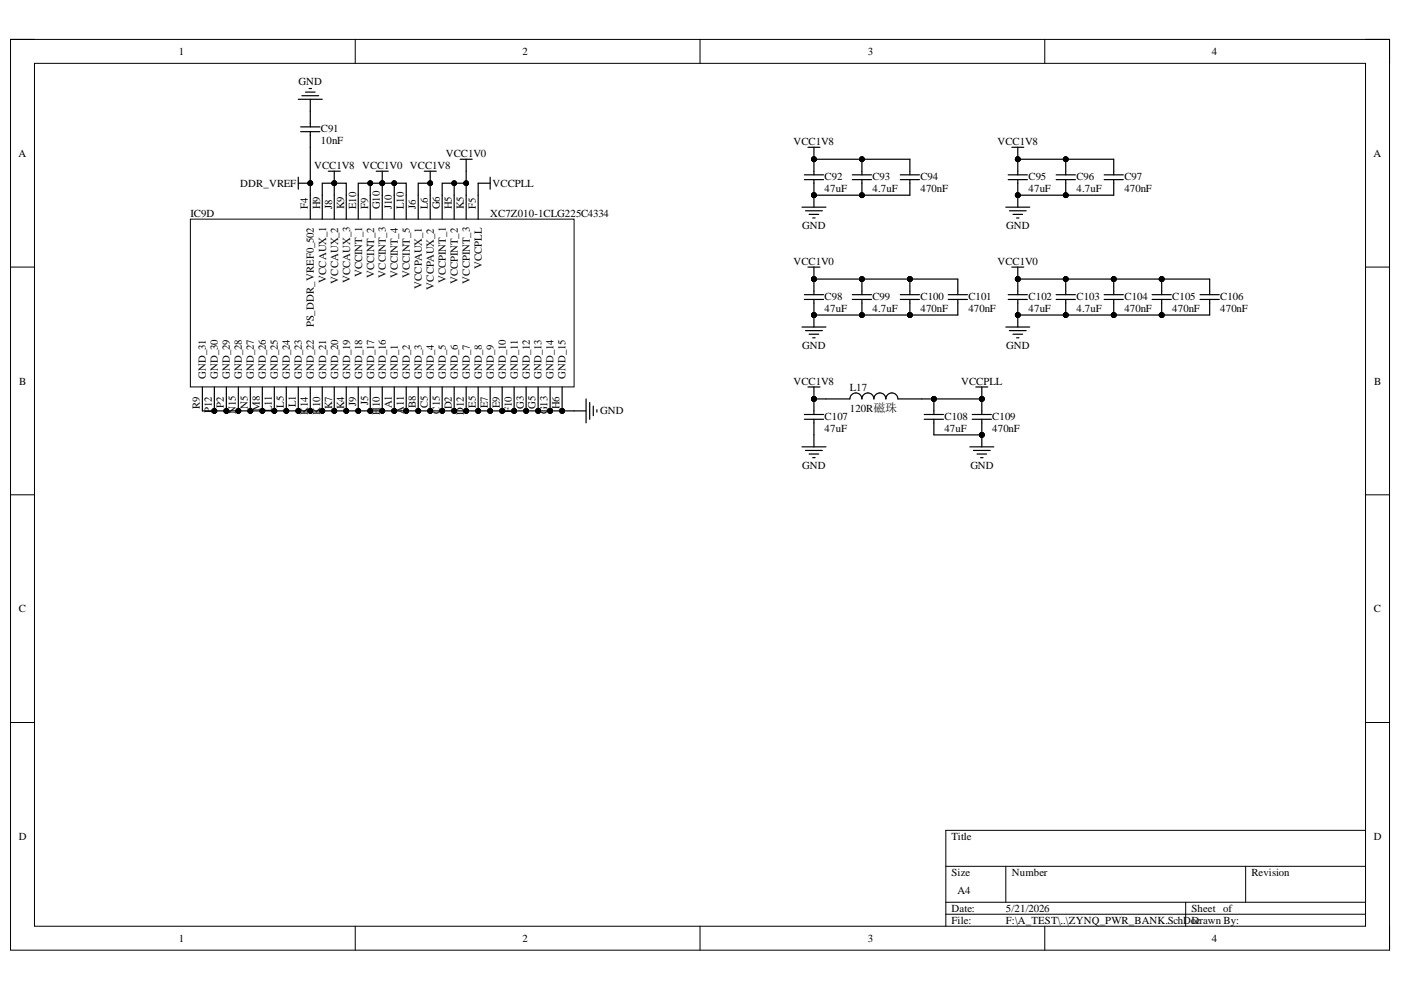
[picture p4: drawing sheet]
<svg xmlns="http://www.w3.org/2000/svg" width="297mm" height="210mm" viewBox="0 0 297 210" stroke-linecap="round" stroke-linejoin="round" font-family="sans-serif">
<defs><g id="words">
<g font-size="2.3">
<text x="37.9" y="11.7">1</text>
<text x="110.8" y="11.7">2</text>
<text x="184" y="11.7">3</text>
<text x="256.9" y="11.7">4</text>
<text x="63.3" y="18">GND</text>
<text x="68" y="27.9">C91</text>
<text x="3.9" y="33.3">A</text>
<text x="66.6" y="35.9">VCC1V8 VCC1V0 VCC1V8</text>
<text x="68" y="30.5">10nF</text>
<text x="94.5" y="33.3">VCC1V0</text>
<text x="168.2" y="30.8">VCC1V8</text>
<text x="211.5" y="30.8">VCC1V8</text>
<text x="291.2" y="33.3">A</text>
<text x="50.9" y="39.7">DDR_VREF</text>
<text x="104.4" y="39.7">VCCPLL</text>
<text x="174.8" y="40.7">47uF</text>
<text x="174.8" y="38.1">C92</text>
<text x="185" y="40.7">4.7uF</text>
<text x="185" y="38.1">C93</text>
<text x="195.2" y="40.7">470nF</text>
<text x="195.2" y="38.1">C94</text>
<text x="218.1" y="40.7">47uF</text>
<text x="218.1" y="38.1">C95</text>
<text x="228.2" y="40.7">4.7uF</text>
<text x="228.2" y="38.1">C96</text>
<text x="238.4" y="40.7">470nF</text>
<text x="238.4" y="38.1">C97</text>
<text x="40.4" y="46">IC9D</text>
<text x="65.2" y="44.4" transform="rotate(-90 65.2 44.4)">F4</text>
<text x="67.9" y="44.4" transform="rotate(-90 67.9 44.4)">H9</text>
<text x="70.4" y="44.4" transform="rotate(-90 70.4 44.4)">J8</text>
<text x="72.9" y="44.4" transform="rotate(-90 72.9 44.4)">K9</text>
<text x="75.5" y="44.4" transform="rotate(-90 75.5 44.4)">E10</text>
<text x="78" y="44.4" transform="rotate(-90 78 44.4)">F9</text>
<text x="80.6" y="44.4" transform="rotate(-90 80.6 44.4)">G10</text>
<text x="83.1" y="44.4" transform="rotate(-90 83.1 44.4)">J10</text>
<text x="85.6" y="44.4" transform="rotate(-90 85.6 44.4)">L10</text>
<text x="88.2" y="44.4" transform="rotate(-90 88.2 44.4)">J6</text>
<text x="90.7" y="44.4" transform="rotate(-90 90.7 44.4)">L6</text>
<text x="93.3" y="44.4" transform="rotate(-90 93.3 44.4)">G6</text>
<text x="95.8" y="44.4" transform="rotate(-90 95.8 44.4)">H5</text>
<text x="98.3" y="44.4" transform="rotate(-90 98.3 44.4)">K5</text>
<text x="100.9" y="44.4" transform="rotate(-90 100.9 44.4)">F5</text>
<text x="103.9" y="46">XC7Z010-1CLG225C4334</text>
<text x="170.1" y="48.5">GND</text>
<text x="213.3" y="48.5">GND</text>
<text x="69.1" y="60" transform="rotate(-90 69.1 60)">VCCAUX_1</text>
<text x="76.8" y="58.8" transform="rotate(-90 76.8 58.8)">VCCINT_1</text>
<text x="79.3" y="58.9" transform="rotate(-90 79.3 58.9)">VCCINT_2</text>
<text x="81.8" y="58.9" transform="rotate(-90 81.8 58.9)">VCCINT_3</text>
<text x="84.4" y="59" transform="rotate(-90 84.4 59)">VCCINT_4</text>
<text x="86.9" y="58.9" transform="rotate(-90 86.9 58.9)">VCCINT_5</text>
<text x="102.1" y="57" transform="rotate(-90 102.1 57)">VCCPLL</text>
<text x="168.2" y="56.2">VCC1V0</text>
<text x="211.5" y="56.2">VCC1V0</text>
<text x="71.7" y="60.1" transform="rotate(-90 71.7 60.1)">VCCAUX_2</text>
<text x="74.2" y="60" transform="rotate(-90 74.2 60)">VCCAUX_3</text>
<text x="89.5" y="61.2" transform="rotate(-90 89.5 61.2)">VCCPAUX_1</text>
<text x="92" y="61.4" transform="rotate(-90 92 61.4)">VCCPAUX_2</text>
<text x="94.5" y="60" transform="rotate(-90 94.5 60)">VCCPINT_1</text>
<text x="97.1" y="60.3" transform="rotate(-90 97.1 60.3)">VCCPINT_2</text>
<text x="99.6" y="60.1" transform="rotate(-90 99.6 60.1)">VCCPINT_3</text>
<text x="174.8" y="63.5">C98</text>
<text x="185" y="63.5">C99</text>
<text x="195.2" y="63.5">C100</text>
<text x="205.3" y="63.5">C101</text>
<text x="218.1" y="63.5">C102</text>
<text x="228.2" y="63.5">C103</text>
<text x="238.4" y="63.5">C104</text>
<text x="248.6" y="63.5">C105</text>
<text x="258.7" y="63.5">C106</text>
<text x="66.5" y="69.4" transform="rotate(-90 66.5 69.4)">PS_DDR_VREF0_502</text>
<text x="174.8" y="66.1">47uF</text>
<text x="185" y="66.1">4.7uF</text>
<text x="195.2" y="66.1">470nF</text>
<text x="205.3" y="66.1">470nF</text>
<text x="218.1" y="66.1">47uF</text>
<text x="228.2" y="66.1">4.7uF</text>
<text x="238.4" y="66.1">470nF</text>
<text x="248.6" y="66.1">470nF</text>
<text x="258.7" y="66.1">470nF</text>
<text x="170.1" y="73.9">GND</text>
<text x="213.3" y="73.9">GND</text>
<text x="4.1" y="81.5">B</text>
<text x="43.7" y="80.3" transform="rotate(-90 43.7 80.3)">GND_31</text>
<text x="46.2" y="80.3" transform="rotate(-90 46.2 80.3)">GND_30</text>
<text x="48.7" y="80.3" transform="rotate(-90 48.7 80.3)">GND_29</text>
<text x="51.3" y="80.3" transform="rotate(-90 51.3 80.3)">GND_28</text>
<text x="53.8" y="80.3" transform="rotate(-90 53.8 80.3)">GND_27</text>
<text x="56.4" y="80.3" transform="rotate(-90 56.4 80.3)">GND_26</text>
<text x="58.9" y="80.3" transform="rotate(-90 58.9 80.3)">GND_25</text>
<text x="61.4" y="80.3" transform="rotate(-90 61.4 80.3)">GND_24</text>
<text x="64" y="80.3" transform="rotate(-90 64 80.3)">GND_23</text>
<text x="66.5" y="80.3" transform="rotate(-90 66.5 80.3)">GND_22</text>
<text x="69.1" y="80.3" transform="rotate(-90 69.1 80.3)">GND_21</text>
<text x="71.7" y="80.3" transform="rotate(-90 71.7 80.3)">GND_20</text>
<text x="74.2" y="80.3" transform="rotate(-90 74.2 80.3)">GND_19</text>
<text x="76.8" y="80.3" transform="rotate(-90 76.8 80.3)">GND_18</text>
<text x="79.3" y="80.3" transform="rotate(-90 79.3 80.3)">GND_17</text>
<text x="81.8" y="80.3" transform="rotate(-90 81.8 80.3)">GND_16</text>
<text x="84.4" y="80.3" transform="rotate(-90 84.4 80.3)">GND_1</text>
<text x="86.9" y="80.3" transform="rotate(-90 86.9 80.3)">GND_2</text>
<text x="89.5" y="80.3" transform="rotate(-90 89.5 80.3)">GND_3</text>
<text x="92" y="80.3" transform="rotate(-90 92 80.3)">GND_4</text>
<text x="94.5" y="80.3" transform="rotate(-90 94.5 80.3)">GND_5</text>
<text x="97.1" y="80.3" transform="rotate(-90 97.1 80.3)">GND_6</text>
<text x="99.6" y="80.3" transform="rotate(-90 99.6 80.3)">GND_7</text>
<text x="102.1" y="80.3" transform="rotate(-90 102.1 80.3)">GND_8</text>
<text x="104.7" y="80.3" transform="rotate(-90 104.7 80.3)">GND_9</text>
<text x="107.2" y="80.3" transform="rotate(-90 107.2 80.3)">GND_10</text>
<text x="109.8" y="80.3" transform="rotate(-90 109.8 80.3)">GND_11</text>
<text x="112.3" y="80.3" transform="rotate(-90 112.3 80.3)">GND_12</text>
<text x="114.8" y="80.3" transform="rotate(-90 114.8 80.3)">GND_13</text>
<text x="117.4" y="80.3" transform="rotate(-90 117.4 80.3)">GND_14</text>
<text x="119.9" y="80.3" transform="rotate(-90 119.9 80.3)">GND_15</text>
<text x="168.2" y="81.5">VCC1V8</text>
<text x="180.2" y="82.8">L17</text>
<text x="203.8" y="81.5">VCCPLL</text>
<text x="291.4" y="81.5">B</text>
<text x="42.4" y="86.7" transform="rotate(-90 42.4 86.7)">R9</text>
<text x="44.9" y="87.5" transform="rotate(-90 44.9 87.5)">P12</text>
<text x="47.5" y="86.4" transform="rotate(-90 47.5 86.4)">P2</text>
<text x="50" y="87.9" transform="rotate(-90 50 87.9)">N15</text>
<text x="52.6" y="86.7" transform="rotate(-90 52.6 86.7)">N5</text>
<text x="55.1" y="87.1" transform="rotate(-90 55.1 87.1)">M8</text>
<text x="57.6" y="87.4" transform="rotate(-90 57.6 87.4)">L11</text>
<text x="60.2" y="86.4" transform="rotate(-90 60.2 86.4)">L5</text>
<text x="62.7" y="86.3" transform="rotate(-90 62.7 86.3)">L1</text>
<text x="65.2" y="88" transform="rotate(-90 65.2 88)">K14</text>
<text x="67.9" y="88" transform="rotate(-90 67.9 88)">K10</text>
<text x="70.4" y="86.8" transform="rotate(-90 70.4 86.8)">K7</text>
<text x="72.9" y="86.8" transform="rotate(-90 72.9 86.8)">K4</text>
<text x="75.5" y="86" transform="rotate(-90 75.5 86)">J9</text>
<text x="78" y="85.9" transform="rotate(-90 78 85.9)">J5</text>
<text x="80.6" y="88" transform="rotate(-90 80.6 88)">H10</text>
<text x="83.1" y="86.6" transform="rotate(-90 83.1 86.6)">A1</text>
<text x="85.6" y="87.7" transform="rotate(-90 85.6 87.7)">A11</text>
<text x="88.2" y="86.6" transform="rotate(-90 88.2 86.6)">B8</text>
<text x="90.7" y="86.6" transform="rotate(-90 90.7 86.6)">C5</text>
<text x="93.3" y="87.7" transform="rotate(-90 93.3 87.7)">C15</text>
<text x="95.8" y="86.8" transform="rotate(-90 95.8 86.8)">D2</text>
<text x="98.3" y="88" transform="rotate(-90 98.3 88)">D12</text>
<text x="100.9" y="86.4" transform="rotate(-90 100.9 86.4)">E5</text>
<text x="103.4" y="86.5" transform="rotate(-90 103.4 86.5)">E7</text>
<text x="106" y="86.5" transform="rotate(-90 106 86.5)">E9</text>
<text x="108.5" y="87.5" transform="rotate(-90 108.5 87.5)">F10</text>
<text x="111" y="86.7" transform="rotate(-90 111 86.7)">G3</text>
<text x="113.6" y="86.7" transform="rotate(-90 113.6 86.7)">G5</text>
<text x="116.1" y="87.9" transform="rotate(-90 116.1 87.9)">G13</text>
<text x="118.6" y="86.8" transform="rotate(-90 118.6 86.8)">H6</text>
<text x="127.3" y="87.9">GND</text>
<text x="174.8" y="89">C107</text>
<text x="180.2" y="87.3">120R磁珠</text>
<text x="200.2" y="89">C108</text>
<text x="210.4" y="89">C109</text>
<text x="174.8" y="91.5">47uF</text>
<text x="200.2" y="91.5">47uF</text>
<text x="210.4" y="91.5">470nF</text>
<text x="170.1" y="99.4">GND</text>
<text x="205.7" y="99.4">GND</text>
<text x="4" y="129.8">C</text>
<text x="291.3" y="129.8">C</text>
<text x="4" y="178.1">D</text>
<text x="201.8" y="178.1">Title</text>
<text x="291.3" y="178.1">D</text>
<text x="201.8" y="185.7">Size</text>
<text x="214.5" y="185.7">Number</text>
<text x="265.3" y="185.7">Revision</text>
<text x="203" y="189.5">A4</text>
<text x="201.8" y="193.3">Date:</text>
<text x="201.8" y="195.9">File:</text>
<text x="213.3" y="193.3">5/21/2026</text>
<text x="213.3" y="195.9">F:\A_TEST\..\ZYNQ_PWR_BANK.SchDoDcrawn By:</text>
<text x="252.6" y="193.3">Sheet of</text>
<text x="37.9" y="199.7">1</text>
<text x="110.8" y="199.7">2</text>
<text x="184" y="199.7">3</text>
<text x="256.9" y="199.7">4</text>
</g>
</g></defs>
<path d="M2.2 8.4h292.4v193.1h-292.4z" fill="none" stroke="#000" stroke-width=".21"/>
<path d="M7.3 13.4h282.2v183h-282.2z" fill-rule="evenodd" fill="#fff"/>
<g fill="none" stroke="#000" stroke-width=".21">
<path d="M2.2 8.4h5.1M7.3 13.4h282.2v183h-282.2zM75.3 8.4v5M148.4 8.4v5M221.5 8.4v5M289.5 8.4h5.1v5M2.2 56.6h5.1M289.5 56.6h5.1M2.2 104.9h5.1M289.5 104.9h5.1M2.2 153.2h5.1M289.5 153.2h5.1"/>
<path d="M289.5 176.1h-89v20.3M75.3 196.4v5.1M148.4 196.4v5.1M200.5 183.7h89M200.5 191.3h89M200.5 193.8h89M213.3 183.7v7.6M221.5 196.4v5.1M251.4 191.3v5.1M264.1 183.7v7.6M294.6 196.4v5.1"/>
<circle cx="172.6" cy="33.8" r=".51"/>
<circle cx="182.7" cy="33.8" r=".51"/>
<circle cx="172.6" cy="41.4" r=".51"/>
<circle cx="182.7" cy="41.4" r=".51"/>
<circle cx="45.4" cy="87.1" r=".51"/>
<circle cx="48" cy="87.1" r=".51"/>
<circle cx="50.5" cy="87.1" r=".51"/>
<circle cx="53.1" cy="87.1" r=".51"/>
<circle cx="55.6" cy="87.1" r=".51"/>
<circle cx="58.2" cy="87.1" r=".51"/>
<circle cx="60.7" cy="87.1" r=".51"/>
<circle cx="63.2" cy="87.1" r=".51"/>
<circle cx="65.8" cy="87.1" r=".51"/>
<circle cx="68.3" cy="87.1" r=".51"/>
<circle cx="70.9" cy="87.1" r=".51"/>
<circle cx="73.4" cy="87.1" r=".51"/>
<circle cx="76" cy="87.1" r=".51"/>
<circle cx="78.5" cy="87.1" r=".51"/>
<circle cx="81" cy="87.1" r=".51"/>
<circle cx="83.6" cy="87.1" r=".51"/>
<circle cx="86.1" cy="87.1" r=".51"/>
<circle cx="88.7" cy="87.1" r=".51"/>
<circle cx="91.2" cy="87.1" r=".51"/>
<circle cx="93.8" cy="87.1" r=".51"/>
<circle cx="96.3" cy="87.1" r=".51"/>
<circle cx="98.8" cy="87.1" r=".51"/>
<circle cx="101.4" cy="87.1" r=".51"/>
<circle cx="103.9" cy="87.1" r=".51"/>
<circle cx="106.5" cy="87.1" r=".51"/>
<circle cx="109" cy="87.1" r=".51"/>
<circle cx="111.5" cy="87.1" r=".51"/>
<circle cx="114.1" cy="87.1" r=".51"/>
<circle cx="116.6" cy="87.1" r=".51"/>
<circle cx="119.2" cy="87.1" r=".51"/>
</g>
<g fill="none" stroke="#000" stroke-width=".25">
<path d="M170.5 37.1h4.1M170.5 38.1h4.1M171.3 31.2h2.5M172.6 31.2v5.9M172.6 38.1v5.8M180.7 37.1h4.1M180.7 38.1h4.1M182.7 33.8v3.3M182.7 38.1v3.3M190.9 37.1h4M190.9 38.1h4M192.9 33.8v3.3"/>
<path d="M192.9 38.1v3.3M170 43.9h5.1M170.8 44.7h3.6M171.6 45.5h2M172.3 46.2h.5"/>
</g>
<g fill="#000">
<circle cx="172.6" cy="33.8" r=".51"/>
<circle cx="182.7" cy="33.8" r=".51"/>
<circle cx="172.6" cy="41.4" r=".51"/>
<circle cx="182.7" cy="41.4" r=".51"/>
<circle cx="45.4" cy="87.1" r=".51"/>
<circle cx="48" cy="87.1" r=".51"/>
<circle cx="50.5" cy="87.1" r=".51"/>
<circle cx="53.1" cy="87.1" r=".51"/>
<circle cx="55.6" cy="87.1" r=".51"/>
<circle cx="58.2" cy="87.1" r=".51"/>
<circle cx="60.7" cy="87.1" r=".51"/>
<circle cx="63.2" cy="87.1" r=".51"/>
<circle cx="65.8" cy="87.1" r=".51"/>
<circle cx="68.3" cy="87.1" r=".51"/>
<circle cx="70.9" cy="87.1" r=".51"/>
<circle cx="73.4" cy="87.1" r=".51"/>
<circle cx="76" cy="87.1" r=".51"/>
<circle cx="78.5" cy="87.1" r=".51"/>
<circle cx="81" cy="87.1" r=".51"/>
<circle cx="83.6" cy="87.1" r=".51"/>
<circle cx="86.1" cy="87.1" r=".51"/>
<circle cx="88.7" cy="87.1" r=".51"/>
<circle cx="91.2" cy="87.1" r=".51"/>
<circle cx="93.8" cy="87.1" r=".51"/>
<circle cx="96.3" cy="87.1" r=".51"/>
<circle cx="98.8" cy="87.1" r=".51"/>
<circle cx="101.4" cy="87.1" r=".51"/>
<circle cx="103.9" cy="87.1" r=".51"/>
<circle cx="106.5" cy="87.1" r=".51"/>
<circle cx="109" cy="87.1" r=".51"/>
<circle cx="111.5" cy="87.1" r=".51"/>
<circle cx="114.1" cy="87.1" r=".51"/>
<circle cx="116.6" cy="87.1" r=".51"/>
<circle cx="119.2" cy="87.1" r=".51"/>
</g>
<path d="M40.4 46.5h81.3v35.5h-81.3z" fill-rule="evenodd" fill="#fff"/>
<g fill="none" stroke="#000" stroke-width=".21">
<path d="M40.4 46.5h81.3v35.5h-81.3z"/>
<circle cx="65.8" cy="38.8" r=".51"/>
<circle cx="70.9" cy="38.8" r=".51"/>
<circle cx="78.5" cy="38.8" r=".51"/>
<circle cx="81" cy="38.8" r=".51"/>
<circle cx="83.6" cy="38.8" r=".51"/>
<circle cx="91.2" cy="38.8" r=".51"/>
<circle cx="96.3" cy="38.8" r=".51"/>
<circle cx="98.8" cy="38.8" r=".51"/>
<circle cx="172.6" cy="33.8" r=".51"/>
<circle cx="182.7" cy="33.8" r=".51"/>
<circle cx="215.8" cy="33.8" r=".51"/>
<circle cx="226" cy="33.8" r=".51"/>
<circle cx="172.6" cy="41.4" r=".51"/>
<circle cx="172.6" cy="59.2" r=".51"/>
<circle cx="182.7" cy="41.4" r=".51"/>
<circle cx="182.7" cy="59.2" r=".51"/>
<circle cx="192.9" cy="59.2" r=".51"/>
<circle cx="215.8" cy="41.4" r=".51"/>
<circle cx="215.8" cy="59.2" r=".51"/>
<circle cx="226" cy="41.4" r=".51"/>
<circle cx="226" cy="59.2" r=".51"/>
<circle cx="236.1" cy="59.2" r=".51"/>
<circle cx="246.3" cy="59.2" r=".51"/>
<circle cx="172.6" cy="66.8" r=".51"/>
<circle cx="182.7" cy="66.8" r=".51"/>
<circle cx="192.9" cy="66.8" r=".51"/>
<circle cx="215.8" cy="66.8" r=".51"/>
<circle cx="226" cy="66.8" r=".51"/>
<circle cx="236.1" cy="66.8" r=".51"/>
<circle cx="246.3" cy="66.8" r=".51"/>
<circle cx="45.4" cy="87.1" r=".51"/>
<circle cx="48" cy="87.1" r=".51"/>
<circle cx="50.5" cy="87.1" r=".51"/>
<circle cx="53.1" cy="87.1" r=".51"/>
<circle cx="55.6" cy="87.1" r=".51"/>
<circle cx="58.2" cy="87.1" r=".51"/>
<circle cx="60.7" cy="87.1" r=".51"/>
<circle cx="63.2" cy="87.1" r=".51"/>
<circle cx="65.8" cy="87.1" r=".51"/>
<circle cx="68.3" cy="87.1" r=".51"/>
<circle cx="70.9" cy="87.1" r=".51"/>
<circle cx="73.4" cy="87.1" r=".51"/>
<circle cx="76" cy="87.1" r=".51"/>
<circle cx="78.5" cy="87.1" r=".51"/>
<circle cx="81" cy="87.1" r=".51"/>
<circle cx="83.6" cy="87.1" r=".51"/>
<circle cx="86.1" cy="87.1" r=".51"/>
<circle cx="88.7" cy="87.1" r=".51"/>
<circle cx="91.2" cy="87.1" r=".51"/>
<circle cx="93.8" cy="87.1" r=".51"/>
<circle cx="96.3" cy="87.1" r=".51"/>
<circle cx="98.8" cy="87.1" r=".51"/>
<circle cx="101.4" cy="87.1" r=".51"/>
<circle cx="103.9" cy="87.1" r=".51"/>
<circle cx="106.5" cy="87.1" r=".51"/>
<circle cx="109" cy="87.1" r=".51"/>
<circle cx="111.5" cy="87.1" r=".51"/>
<circle cx="114.1" cy="87.1" r=".51"/>
<circle cx="116.6" cy="87.1" r=".51"/>
<circle cx="119.2" cy="87.1" r=".51"/>
<circle cx="172.6" cy="84.6" r=".51"/>
<circle cx="198" cy="84.6" r=".51"/>
<circle cx="208.2" cy="84.6" r=".51"/>
<circle cx="208.2" cy="92.2" r=".51"/>
</g>
<g fill="none" stroke="#000" stroke-width=".25">
<path d="M64.8 19.5h2M65.5 18.8h.5M63.2 37.6v2.5M63.2 38.8h2.6M63.2 21.1h5.1M63.8 26.9h4M63.8 27.9h4M64 20.3h3.6M65.8 21.1v5.8M65.8 27.9v18.6M69.6 36.3h2.5M70.9 36.3v10.2"/>
<path d="M78.5 38.8v7.7M79.8 36.3h2.5M81 36.3v10.2M83.6 38.8v7.7M89.9 36.3h2.6M91.2 36.3v2.5M96.3 38.8v7.7M97.6 33.8h2.5M98.8 33.8v12.7M98.8 38.8h-5v7.7M103.9 38.8h-2.5v7.7M103.9 37.6v2.5"/>
<path d="M172.6 33.8h20.3M213.8 37.1h4M213.8 38.1h4M214.5 31.2h2.6M215.8 33.8h20.3v3.3M215.8 31.2v5.9M215.8 38.1v5.8M223.9 37.1h4.1M223.9 38.1h4.1M226 33.8v3.3M226 38.1v3.3M234.1 37.1h4.1"/>
<path d="M234.1 38.1h4.1M236.1 38.1v3.3h-20.3M68.3 46.5v-7.7h5.1v7.7M76 46.5v-7.7h10.1v7.7M88.7 46.5v-7.7h2.5v7.7M171.3 56.6h2.5M172.6 41.4h20.3M172.6 59.2h20.3M172.6 56.6v5.9M182.7 59.2v3.3M192.9 59.2v3.3M192.9 59.2h10.2v3.3"/>
<path d="M213.3 43.9h5M214 44.7h3.6M214.5 56.6h2.6M214.8 45.5h2M215.5 46.2h.5M215.8 59.2h20.3M215.8 56.6v5.9M226 59.2v3.3M236.1 59.2v3.3M236.1 59.2h20.4v3.3M246.3 59.2v3.3M170 69.3h5.1"/>
<path d="M170.5 62.5h4.1M170.5 63.5h4.1M170.8 70.1h3.6M171.6 70.9h2M172.3 71.6h.5M172.6 66.8h20.3M172.6 63.5v5.8M180.7 62.5h4.1M180.7 63.5h4.1M182.7 63.5v3.3M190.9 62.5h4M190.9 63.5h4"/>
<path d="M192.9 63.5v3.3M201 62.5h4.1M201 63.5h4.1M203.1 63.5v3.3h-10.2M213.3 69.3h5M213.8 62.5h4M213.8 63.5h4M214 70.1h3.6M214.8 70.9h2M215.5 71.6h.5M215.8 66.8h20.3M215.8 63.5v5.8"/>
<path d="M223.9 62.5h4.1M223.9 63.5h4.1M226 63.5v3.3M234.1 62.5h4.1M234.1 63.5h4.1M236.1 63.5v3.3M244.3 62.5h4M244.3 63.5h4M246.3 63.5v3.3M254.4 62.5h4.1M254.4 63.5h4.1M256.5 63.5v3.3h-20.4"/>
<path d="M42.9 82v5.1h81.4M45.4 82v5.1M48 82v5.1M50.5 82v5.1M53.1 82v5.1M55.6 82v5.1M58.2 82v5.1M60.7 82v5.1M63.2 82v5.1M65.8 82v5.1M68.3 82v5.1M70.9 82v5.1"/>
<path d="M73.4 82v5.1M76 82v5.1M78.5 82v5.1M81 82v5.1M83.6 82v5.1M86.1 82v5.1M88.7 82v5.1M91.2 82v5.1M93.8 82v5.1M96.3 82v5.1M98.8 82v5.1M101.4 82v5.1"/>
<path d="M103.9 82v5.1M106.5 82v5.1M109 82v5.1M111.5 82v5.1M114.1 82v5.1M116.6 82v5.1M119.2 82v5.1M124.3 84.6v5.1M125 85.3v3.6M125.8 86.1v2M126.5 86.9v.5M170 94.7h5.1"/>
<path d="M170.5 87.9h4.1M170.5 88.9h4.1M170.8 95.5h3.6M171.3 82h2.5M171.6 96.3h2M172.3 97h.5M172.6 84.6h7.6a1.27 1.27 0 0 1 1.3-1.3 1.27 1.27 0 0 1 1.2 1.3 1.27 1.27 0 0 1 1.3-1.3 1.27 1.27 0 0 1 1.3 1.3 1.27 1.27 0 0 1 1.3-1.3 1.27 1.27 0 0 1 1.2 1.3 1.27 1.27 0 0 1 1.3-1.3 1.27 1.27 0 0 1 1.3 1.3h17.8M172.6 82v5.9M172.6 88.9v5.8M196 87.9h4M196 88.9h4M198 84.6v3.3"/>
<path d="M198 88.9v3.3h10.2M205.6 94.7h5.1M206.1 87.9h4.1M206.1 88.9h4.1M206.4 95.5h3.5M206.9 82h2.5M207.1 96.3h2.1M207.9 97h.5M208.2 82v5.9M208.2 88.9v5.8"/>
</g>
<g fill="#000">
<circle cx="65.8" cy="38.8" r=".51"/>
<circle cx="70.9" cy="38.8" r=".51"/>
<circle cx="78.5" cy="38.8" r=".51"/>
<circle cx="81" cy="38.8" r=".51"/>
<circle cx="83.6" cy="38.8" r=".51"/>
<circle cx="91.2" cy="38.8" r=".51"/>
<circle cx="96.3" cy="38.8" r=".51"/>
<circle cx="98.8" cy="38.8" r=".51"/>
<circle cx="172.6" cy="33.8" r=".51"/>
<circle cx="182.7" cy="33.8" r=".51"/>
<circle cx="215.8" cy="33.8" r=".51"/>
<circle cx="226" cy="33.8" r=".51"/>
<circle cx="172.6" cy="41.4" r=".51"/>
<circle cx="172.6" cy="59.2" r=".51"/>
<circle cx="182.7" cy="41.4" r=".51"/>
<circle cx="182.7" cy="59.2" r=".51"/>
<circle cx="192.9" cy="59.2" r=".51"/>
<circle cx="215.8" cy="41.4" r=".51"/>
<circle cx="215.8" cy="59.2" r=".51"/>
<circle cx="226" cy="41.4" r=".51"/>
<circle cx="226" cy="59.2" r=".51"/>
<circle cx="236.1" cy="59.2" r=".51"/>
<circle cx="246.3" cy="59.2" r=".51"/>
<circle cx="172.6" cy="66.8" r=".51"/>
<circle cx="182.7" cy="66.8" r=".51"/>
<circle cx="192.9" cy="66.8" r=".51"/>
<circle cx="215.8" cy="66.8" r=".51"/>
<circle cx="226" cy="66.8" r=".51"/>
<circle cx="236.1" cy="66.8" r=".51"/>
<circle cx="246.3" cy="66.8" r=".51"/>
<circle cx="45.4" cy="87.1" r=".51"/>
<circle cx="48" cy="87.1" r=".51"/>
<circle cx="50.5" cy="87.1" r=".51"/>
<circle cx="53.1" cy="87.1" r=".51"/>
<circle cx="55.6" cy="87.1" r=".51"/>
<circle cx="58.2" cy="87.1" r=".51"/>
<circle cx="60.7" cy="87.1" r=".51"/>
<circle cx="63.2" cy="87.1" r=".51"/>
<circle cx="65.8" cy="87.1" r=".51"/>
<circle cx="68.3" cy="87.1" r=".51"/>
<circle cx="70.9" cy="87.1" r=".51"/>
<circle cx="73.4" cy="87.1" r=".51"/>
<circle cx="76" cy="87.1" r=".51"/>
<circle cx="78.5" cy="87.1" r=".51"/>
<circle cx="81" cy="87.1" r=".51"/>
<circle cx="83.6" cy="87.1" r=".51"/>
<circle cx="86.1" cy="87.1" r=".51"/>
<circle cx="88.7" cy="87.1" r=".51"/>
<circle cx="91.2" cy="87.1" r=".51"/>
<circle cx="93.8" cy="87.1" r=".51"/>
<circle cx="96.3" cy="87.1" r=".51"/>
<circle cx="98.8" cy="87.1" r=".51"/>
<circle cx="101.4" cy="87.1" r=".51"/>
<circle cx="103.9" cy="87.1" r=".51"/>
<circle cx="106.5" cy="87.1" r=".51"/>
<circle cx="109" cy="87.1" r=".51"/>
<circle cx="111.5" cy="87.1" r=".51"/>
<circle cx="114.1" cy="87.1" r=".51"/>
<circle cx="116.6" cy="87.1" r=".51"/>
<circle cx="119.2" cy="87.1" r=".51"/>
<circle cx="172.6" cy="84.6" r=".51"/>
<circle cx="198" cy="84.6" r=".51"/>
<circle cx="208.2" cy="84.6" r=".51"/>
<circle cx="208.2" cy="92.2" r=".51"/>
</g>
<use href="#words"/>
</svg>
